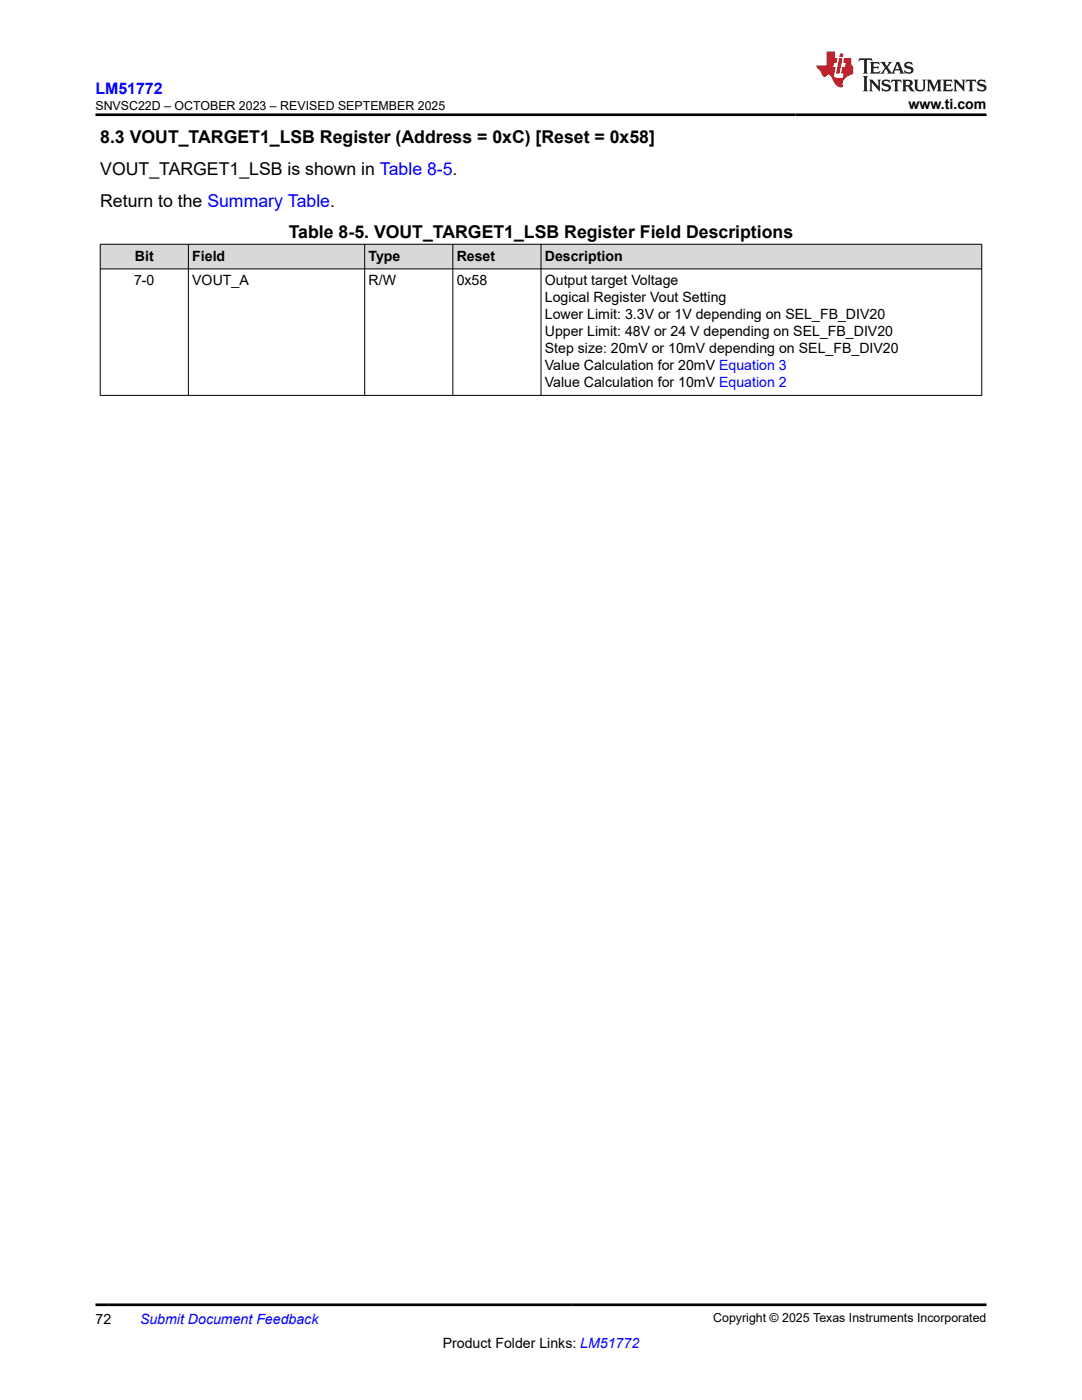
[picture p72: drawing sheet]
<svg xmlns="http://www.w3.org/2000/svg" width="216mm" height="279mm" viewBox="0 0 216 279" stroke-linecap="round" stroke-linejoin="round" font-family="sans-serif">
<defs><g id="words">
<g font-size="3.5">
<text x="20" y="28.5">8.3 VOUT_TARGET1_LSB Register (Address = 0xC) [Reset = 0x58]</text>
<text x="20" y="34.9">VOUT_TARGET1_LSB is shown in Table 8-5.</text>
<text x="20" y="41.2">Return to the Summary Table.</text>
<text x="57.6" y="47.6">Table 8-5. VOUT_TARGET1_LSB Register Field Descriptions</text>
</g>
<text font-size="3.2" fill="#00f" x="19.1" y="18.7">LM51772</text>
<g font-size="2.8">
<text x="181.3" y="21.8">www.ti.com</text>
<text x="26.9" y="52">Bit</text>
<text x="38.4" y="52">Field</text>
<text x="73.5" y="52">Type</text>
<text x="91.1" y="52">Reset</text>
<text x="108.7" y="52">Description</text>
<text x="26.8" y="56.9">7-0</text>
<text x="38.4" y="56.9">VOUT_A</text>
<text x="73.5" y="56.9">R/W</text>
<text x="91.1" y="56.9">0x58</text>
<text x="108.7" y="56.9">Output target Voltage</text>
<text x="108.7" y="60.3">Logical Register Vout Setting</text>
<text x="108.7" y="63.7">Lower Limit: 3.3V or 1V depending on SEL_FB_DIV20</text>
<text x="108.7" y="67.1">Upper Limit: 48V or 24 V depending on SEL_FB_DIV20</text>
<text x="108.7" y="70.5">Step size: 20mV or 10mV depending on SEL_FB_DIV20</text>
<text x="108.7" y="73.9">Value Calculation for 20mV Equation 3</text>
<text x="108.7" y="77.3">Value Calculation for 10mV Equation 2</text>
<text x="19.1" y="264.2">72</text>
<text x="88.3" y="269">Product Folder Links: LM51772</text>
</g>
<text font-size="2.8" fill="#00f" x="27.9" y="264.2">Submit Document Feedback</text>
<g font-size="2.5">
<text x="19" y="21.9">SNVSC22D – OCTOBER 2023 – REVISED SEPTEMBER 2025</text>
<text x="142.3" y="263.9">Copyright © 2025 Texas Instruments Incorporated</text>
</g>
</g></defs>
<g fill="#d8d8d8">
<path d="M20 48.7h175.9v5h-175.9z" fill-rule="evenodd"/>
<path d="M20.1 48.8h17.4v4.8h-17.4z" fill-rule="evenodd"/>
<path d="M37.7 48.8h35v4.8h-35z" fill-rule="evenodd"/>
<path d="M72.8 48.8h17.5v4.8h-17.5z" fill-rule="evenodd"/>
<path d="M90.4 48.8h17.5v4.8h-17.5z" fill-rule="evenodd"/>
<path d="M108 48.8h87.8v4.8h-87.8z" fill-rule="evenodd"/>
</g>
<path d="M19.9 48.7h176.1M19.9 53.7h176.1M20 48.7v30.3M37.6 48.7v30.3M72.8 48.7v30.3M90.4 48.7v30.3M108 48.7v30.3M195.9 48.7v30.3M19.9 78.9h176.1" fill="none" stroke="#000" stroke-width=".2"/>
<path d="M171.5 11.6l-.2 .6 .5-.2h.6v.1v2.2l-.2 .4h1l-.2-.4v-2.2v-.1h.5l.6 .2-.2-.6zM173.6 12.4l.2 .3v1.6l-.2 .4h1.9l.1-.6a1.08 1.08 0 0 1-1.3 .2v-.7h.6l.4 .2v-.7l-.4 .2h-.6v-.5l.2-.2a1 1 0 0 1 1 .3l-.1-.5zM175.7 12.4l.9 1.1-1 1.2h.9l-.2-.2 .5-.8 .4 .8-.2 .2h1.6l-.2-.2 .2-.5h.9l.1 .5-.1 .2h.9l-.2-.4-.8-1.9h-.5l-.9 2.1-.9-1.1 .9-1h-.8l.2 .2-.4 .6-.4-.6 .2-.2zM179 12.8l.4 1h-.7zM180.7 12.5a.65 .65 0 0 0-.2 .7 .65 .65 0 0 0 .6 .5l.6 .1 .1 .3a.79 .79 0 0 1-.7 .4 .79 .79 0 0 1-.7-.5l.1 .7 .2-.1a.93 .93 0 0 0 1.1 0 .93 .93 0 0 0 .4-.9 1.46 1.46 0 0 0-1.2-.6l-.1-.3a1.09 1.09 0 0 1 1.2 .2l-.2-.6-.1 .1-.5-.2zM172.2 15.2l.2 .4v2.2l-.2 .4h1l-.2-.4v-2.2l.2-.4zM173.4 15.9l.2 .4v1.5l-.2 .4h.8l-.3-.4 .1-1.3 1.6 1.8v-2l.2-.4h-.7l.1 .2 .1 1.1-1.2-1.3zM176.2 16a.65 .65 0 0 0-.2 .8 .65 .65 0 0 0 .6 .4l.6 .2 .1 .2a.79 .79 0 0 1-.7 .4 .79 .79 0 0 1-.7-.5l.1 .7 .2-.1a.93 .93 0 0 0 1.1 .1 .93 .93 0 0 0 .4-1 1.46 1.46 0 0 0-1.2-.5l-.1-.4a1.09 1.09 0 0 1 1.2 .2l-.1-.6-.2 .1-.5-.1zM177.9 15.9l-.1 .6a.63 .63 0 0 1 .8-.3v1.6l-.3 .4h1l-.2-.4v-1.6a.66 .66 0 0 1 .8 .3l-.1-.6zM180 15.9l.2 .4v1.5l-.2 .4h1l-.2-.2-.1-.7h.5l.1 .2a.79 .79 0 0 0 1.2 .6l-1-.9a.61 .61 0 0 0 .6-.6 .61 .61 0 0 0-.5-.7zM180.8 16.2h.1a.47 .47 0 0 1 .5 .1 .47 .47 0 0 1 .1 .5l-.1 .1-.7 .1zM182.3 15.9l.2 .2a2.27 2.27 0 0 0 .4 2 1.04 1.04 0 0 0 1.7-.7v-1.3l.2-.2h-.8l.2 .4v1.1a.6 .6 0 0 1-.6 .6 .6 .6 0 0 1-.6-.6v-1.1l.3-.4zM184.9 15.9l.2 .4v1.5l-.2 .4h.8l-.3-.4v-1.4l.9 1.9 .9-1.9v1.4l-.3 .4h1l-.2-.4v-1.5l.2-.4h-.8l-.7 1.5-.6-1.5zM188.1 15.9l.2 .4v1.5l-.2 .4h1.9l.1-.6a1.09 1.09 0 0 1-1.3 .2v-.7h.6l.4 .2v-.6l-.4 .2h-.6v-.6l.2-.1a1.01 1.01 0 0 1 1 .3l-.1-.6zM190.2 15.9l.3 .4v1.5l-.3 .4h.8l-.2-.4v-1.3l1.6 1.8v-2l.2-.4h-.7l.2 .2v1.1l-1.2-1.3zM192.8 15.9l-.1 .6a.63 .63 0 0 1 .8-.3v1.6l-.3 .4h1l-.2-.4v-1.6a.66 .66 0 0 1 .8 .3l-.1-.6zM195.2 16a.65 .65 0 0 0-.2 .8 .65 .65 0 0 0 .6 .4l.6 .2 .2 .2a.79 .79 0 0 1-.7 .4 .79 .79 0 0 1-.7-.5l.1 .7 .2-.1a.93 .93 0 0 0 1 .1 .93 .93 0 0 0 .5-1 1.46 1.46 0 0 0-1.3-.5v-.4a1.09 1.09 0 0 1 1.2 .2l-.2-.6-.2 .1-.5-.1z" fill="#231f20"/>
<path d="M164.9 10.3v2.7h-2l.1 .4 .8 1a.95 .95 0 0 0 1 .9 .59 .59 0 0 1 .5-.4 .59 .59 0 0 1 .5 .3l.4 .8a1.59 1.59 0 0 0 2.1 1.4 1.61 1.61 0 0 1 1-2.3l1-.3-.1-1.5a1.59 1.59 0 0 1-.3-1.7h-1.5l-.2 .9h.6l-.2 .9h-.5l-.2 .9v.3l.4 .1-.1 .9h-.7a.73 .73 0 0 1-1-.7l.3-1.5h-.5l.1-.9h.5l.2-.9h-.5v-1.3zM167.4 11.6l-.6 3.1h.7l.6-3.1zM167.6 10.7l-.1 .6h.7l.1-.6z" fill="#ed1c24"/>
<path d="M19.1 22.9h177.8M19.1 260.4h177.8" fill="none" stroke="#000" stroke-width=".53"/>
<use href="#words"/>
</svg>
